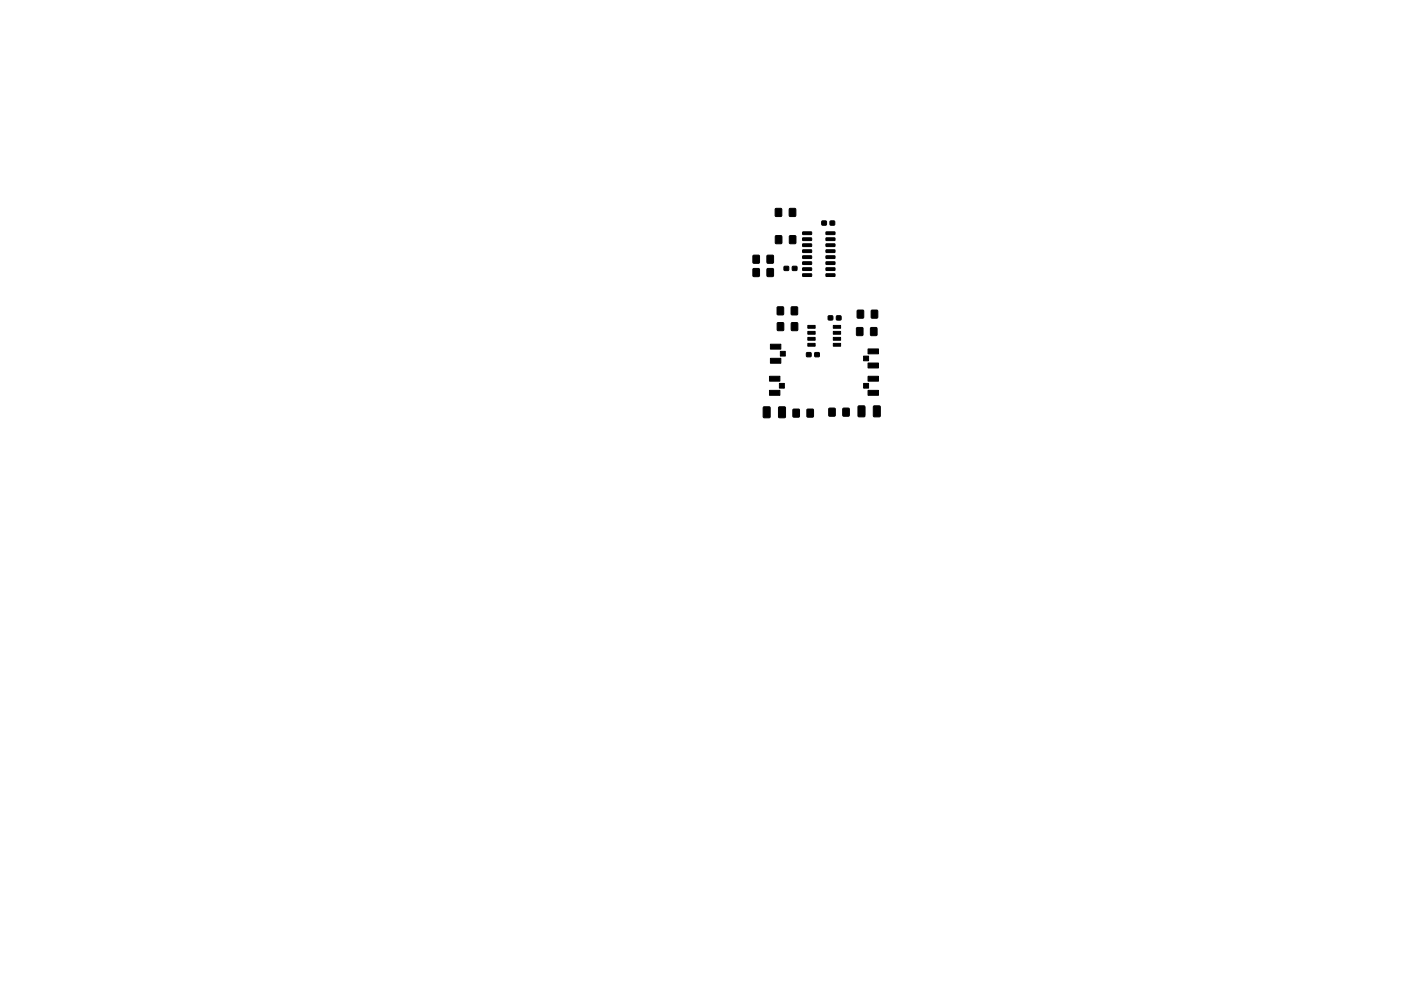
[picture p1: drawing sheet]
<svg xmlns="http://www.w3.org/2000/svg" width="297mm" height="210mm" viewBox="0 0 297 210" stroke-linecap="round" stroke-linejoin="round" font-family="sans-serif">
<g fill="#000" stroke="#000" stroke-width=".21">
<path d="M159.7 57h1.3l-.1 1.6h-1.2zM159.7 54.2h1.3l-.1 1.6h-1.2zM162.7 57h1.3l-.1 1.6h-1.3zM162.7 54.2h1.3l-.1 1.6h-1.3zM164.4 44.3h1.3v1.6h-1.3zM164.4 50l1.3 .1v1.6l-1.3-.1zM166.3 56.5h.9v.8l-.9 .1zM167.4 44.3h1.3l-.1 1.6h-1.2zM167.4 50l1.3 .1v1.6l-1.3-.1zM168 56.5h.9v.8l-.9 .1zM170.2 49.2h1.8l.1 .5-.1 .1h-1.7zM170.2 50.5h1.8l.1 .4-.1 .1h-1.7z"/>
<path d="M170.2 51.8l1.8-.1 .1 .5-.1 .1h-1.7zM170.2 53h1.8l.1 .5-.1 .1h-1.7zM170.2 54.3h1.8l.1 .4-.1 .2h-1.7zM170.2 55.6l1.8-.1 .1 .5-.1 .1h-1.7zM170.2 56.8h1.8l.1 .5-.1 .1h-1.7zM170.2 58.1h1.8l.1 .4-.1 .2h-1.7zM174.3 46.9h.9v.8h-.9zM176 46.9h.9v.8h-.9zM175.1 58.1h1.8l.1 .4-.1 .2h-1.7zM175.1 56.8h1.8l.1 .5-.1 .1h-1.7zM175.1 55.6l1.8-.1 .1 .5-.1 .1h-1.7zM175.1 54.3h1.8l.1 .4-.1 .2h-1.7z"/>
<path d="M175.1 53h1.8l.1 .5-.1 .1h-1.7zM175.1 51.8l1.8-.1 .1 .5-.1 .1h-1.7zM175.1 50.5h1.8l.1 .4-.1 .1h-1.7zM175.1 49.2h1.8l.1 .5-.1 .1h-1.7zM163.1 79.8h2.3v1.1h-2.3zM163.3 73h2.3v1.1h-2.3zM163.3 76h2.3v1.1h-2.3zM165.4 74.5h1.1v1h-1.1zM164.8 65.1l1.3 .1v1.6l-1.3-.1zM164.8 68.5h1.3v1.6h-1.3zM167.8 65.1l1.3 .1-.1 1.6-1.2-.1zM167.8 68.5h1.3v1.6h-1.3z"/>
<path d="M171.3 72.9h1.5v.6h-1.5zM171.3 71.6h1.5v.6h-1.5zM171.3 70.3h1.5v.6h-1.5zM171.3 69h1.5v.6h-1.5zM171 74.8h.9v.8l-.9 .1zM172.8 74.8h.9v.8l-.9 .1zM175.6 67h.9v.8l-.9 .1zM176.7 69h1.5v.6h-1.5zM176.7 70.3h1.5v.6h-1.5zM176.7 71.6h1.5v.6h-1.5zM176.7 72.9h1.5v.6h-1.5zM177.4 67h.9v.8l-.9 .1z"/>
<path d="M181.6 69.5l1.3 .1v1.6l-1.3-.1zM181.8 65.8l1.3 .1-.1 1.6-1.2-.1zM183.1 75.5h1.1v1h-1.1zM184.6 69.5l1.3 .1v1.6l-1.3-.1zM184.8 65.8l1.3 .1-.1 1.6-1.3-.1zM184 77h2.3v1.1h-2.3zM184 74h2.3v1.1h-2.3zM161.9 86.4l1.2-.1 .2 .1v2l-.1 .2h-1.2l-.2-.1zM163.1 82.8h2.3v1.1h-2.3zM165.2 81.3h1.1v1h-1.1zM165.1 86.4l1.2-.1 .2 .1 .1 2-.2 .2h-1.1l-.2-.1zM168.2 86.8l1.3 .1-.1 1.6-1.3-.1z"/>
<path d="M171.1 86.8l1.3 .1v1.6l-1.3-.1zM175.8 86.6l1.3 .1-.1 1.6-1.3-.1zM178.7 86.6l1.3 .1v1.6l-1.3-.1zM182 86.2l1.1-.1 .3 .1v2l-.1 .2h-1.2l-.2-.1zM183.1 81.3h1.1v1h-1.1zM184 82.8h2.3v1.1h-2.3zM184 79.8h2.3v1.1h-2.3zM185.2 86.2l1.2-.1 .2 .1 .1 2-.2 .2h-1.1l-.2-.1z"/>
</g>
</svg>
